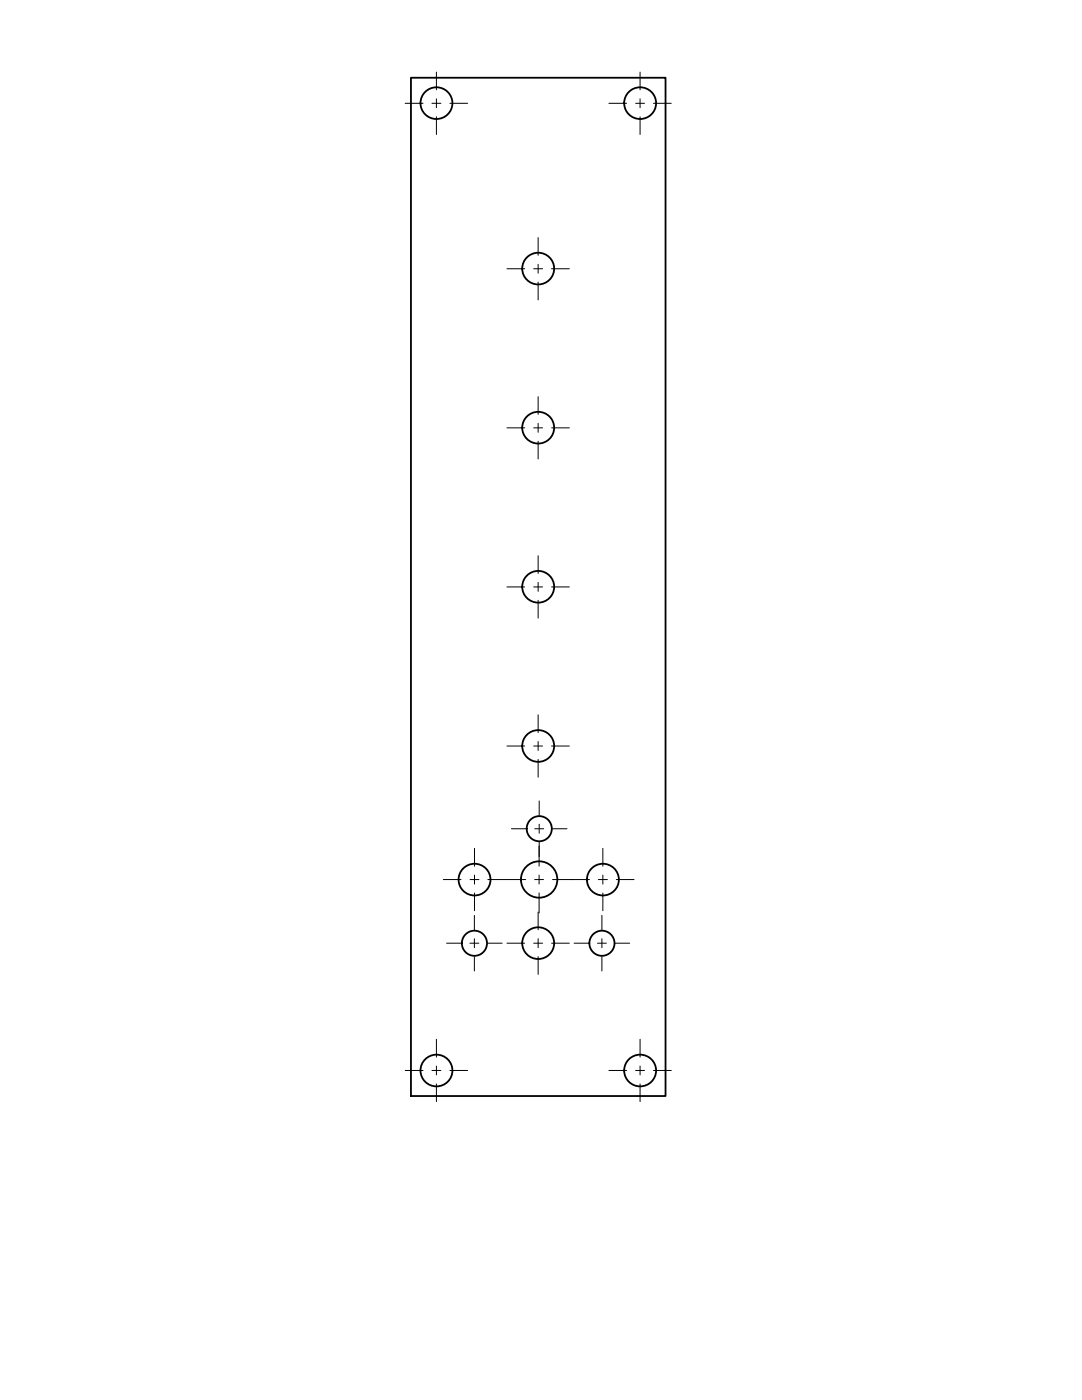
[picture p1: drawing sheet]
<svg xmlns="http://www.w3.org/2000/svg" width="216mm" height="279mm" viewBox="0 0 216 279" stroke-linecap="round" stroke-linejoin="round" font-family="sans-serif">
<!-- layer: Visible -->
<g fill="none" stroke="#000" stroke-width=".36">
<path d="M82 15.5h50.8v203.2h-50.8z"/>
<circle cx="87.1" cy="20.6" r="3.2"/>
<circle cx="127.7" cy="20.6" r="3.2"/>
<circle cx="107.4" cy="53.6" r="3.2"/>
<circle cx="107.4" cy="85.4" r="3.2"/>
<circle cx="107.4" cy="117.1" r="3.2"/>
<circle cx="107.4" cy="148.9" r="3.2"/>
<circle cx="94.7" cy="175.5" r="3.2"/>
<circle cx="107.6" cy="175.5" r="3.6"/>
<circle cx="107.6" cy="165.4" r="2.51"/>
<circle cx="120.3" cy="175.5" r="3.2"/>
<circle cx="94.7" cy="188.2" r="2.51"/>
<circle cx="107.4" cy="188.2" r="3.2"/>
<circle cx="120.1" cy="188.2" r="2.51"/>
<circle cx="87.1" cy="213.6" r="3.2"/>
<circle cx="127.7" cy="213.6" r="3.2"/>
</g>
<!-- layer: Center Lines -->
<g fill="none" stroke="#000" stroke-width=".2">
<path d="M87.1 14.4v3.5M87.1 19.7v1.8M127.7 14.4v3.5M127.7 19.7v1.8M80.9 20.6h3.5M86.2 20.6h1.8M87.1 23.3v3.5M89.8 20.6h3.5M121.5 20.6h3.5M126.8 20.6h1.8M127.7 23.3v3.5M130.4 20.6h3.5"/>
<path d="M101.2 53.6h3.5M106.5 53.6h1.8M107.4 47.4v3.5M107.4 52.7v1.8M107.4 56.3v3.6M110 53.6h3.6M107.4 79.2v3.5M101.2 85.4h3.5M106.5 85.4h1.8M107.4 84.5v1.8M107.4 88.1v3.5M110.1 85.4h3.5"/>
<path d="M101.2 117.1h3.5M106.5 117.1h1.8M107.4 110.9v3.5M107.4 116.2v1.8M107.4 119.8v3.6M110.1 117.1h3.5M101.2 148.9h3.5M106.5 148.9h1.8M107.4 142.7v3.5M107.4 148v1.8M107.4 151.6v3.5M107.6 159.9v2.8"/>
<path d="M110 148.9h3.6M88.5 175.5h3.5M93.8 175.5h1.8M94.7 169.3v3.6M94.7 174.6v1.8M94.7 178.2v3.6M97.3 175.5h7.6M102 165.4h2.9M106.7 175.5h1.8M106.7 165.4h1.8M107.6 168.8v4M107.6 174.6v1.8"/>
<path d="M107.6 178.2v4M107.6 164.5v1.8M107.6 168.1v2.8M110.3 165.4h2.8M110.3 175.5h7.3M119.4 175.5h1.8M120.3 169.3v3.6M120.3 174.6v1.8M120.3 178.2v3.6M123 175.5h3.5M89.1 188.2h2.9M93.8 188.2h1.7"/>
<path d="M94.7 182.7v2.9M94.7 187.3v1.8M94.7 190.9v2.9M97.3 188.2h2.9M101.2 188.2h3.5M106.5 188.2h1.8M107.4 182v3.5M107.4 187.3v1.8M107.4 190.9v3.6M110.1 188.2h3.5M114.6 188.2h2.8M119.2 188.2h1.8"/>
<path d="M120.1 182.7v2.9M120.1 187.3v1.8M120.1 190.9v2.9M122.8 188.2h2.8M80.9 213.6h3.5M86.2 213.6h1.8M87.1 207.4v3.6M87.1 212.7v1.8M87.1 216.3v3.6M89.8 213.6h3.5M121.5 213.6h3.5M126.8 213.6h1.8"/>
<path d="M127.7 207.4v3.6M127.7 212.7v1.8M127.7 216.3v3.6M130.4 213.6h3.5"/>
</g>
</svg>
